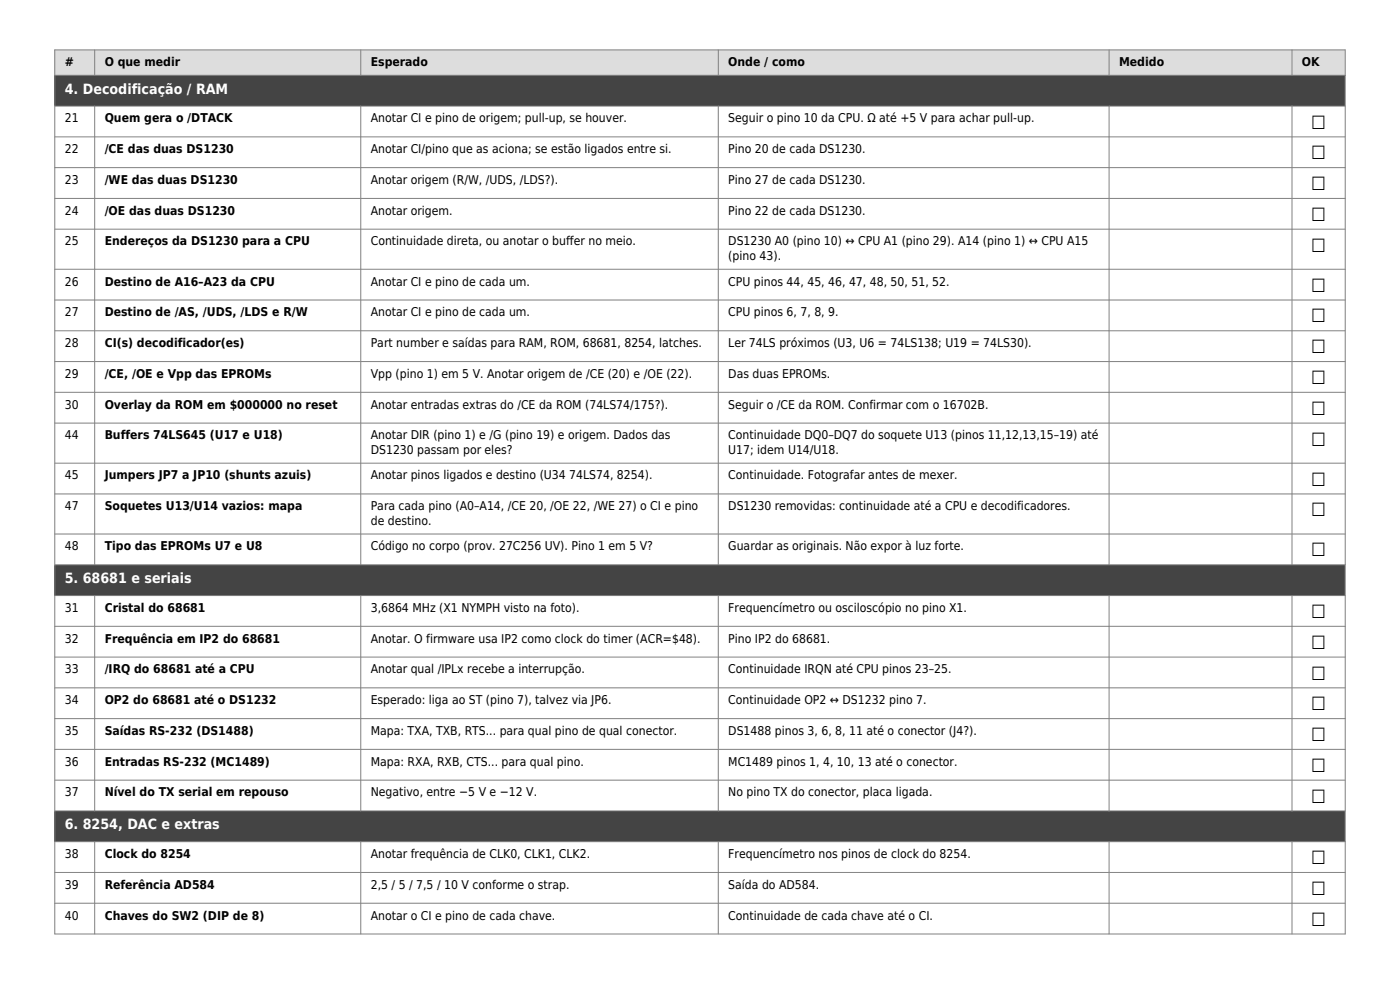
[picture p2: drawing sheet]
<svg xmlns="http://www.w3.org/2000/svg" width="297mm" height="210mm" viewBox="0 0 297 210" stroke-linecap="round" stroke-linejoin="round" font-family="sans-serif">
<defs><g id="words">
<g font-size="3.9">
<text x="278.2" y="27.3">☐</text>
<text x="278.2" y="33.8">☐</text>
<text x="278.2" y="40.3">☐</text>
<text x="278.2" y="46.8">☐</text>
<text x="278.2" y="53.4">☐</text>
<text x="278.2" y="61.9">☐</text>
<text x="278.2" y="68.4">☐</text>
<text x="278.2" y="74.9">☐</text>
<text x="278.2" y="81.5">☐</text>
<text x="278.2" y="88">☐</text>
<text x="278.2" y="94.5">☐</text>
<text x="278.2" y="103">☐</text>
<text x="278.2" y="109.5">☐</text>
<text x="278.2" y="118">☐</text>
<text x="278.2" y="131.1">☐</text>
<text x="278.2" y="137.6">☐</text>
<text x="278.2" y="144.1">☐</text>
<text x="278.2" y="150.7">☐</text>
<text x="278.2" y="157.2">☐</text>
<text x="278.2" y="163.7">☐</text>
<text x="278.2" y="170.3">☐</text>
<text x="278.2" y="183.3">☐</text>
<text x="278.2" y="189.8">☐</text>
<text x="278.2" y="196.4">☐</text>
</g>
<g font-size="3" fill="#fff">
<text x="13.7" y="19.9">4. Decodificação / RAM</text>
<text x="13.7" y="123.7">5. 68681 e seriais</text>
<text x="13.7" y="175.9">6. 8254, DAC e extras</text>
</g>
<g font-size="2.6">
<text x="13.7" y="14">#</text>
<text x="22.2" y="14">O que medir</text>
<text x="78.7" y="14">Esperado</text>
<text x="154.5" y="14">Onde / como</text>
<text x="237.4" y="14">Medido</text>
<text x="276.2" y="14">OK</text>
<text x="13.7" y="26">21</text>
<text x="22.2" y="26">Quem gera o /DTACK</text>
<text x="78.7" y="26">Anotar CI e pino de origem; pull-up, se houver.</text>
<text x="154.5" y="26">Seguir o pino 10 da CPU. Ω até +5 V para achar pull-up.</text>
<text x="13.7" y="32.5">22</text>
<text x="22.2" y="32.5">/CE das duas DS1230</text>
<text x="78.7" y="32.5">Anotar CI/pino que as aciona; se estão ligados entre si.</text>
<text x="154.5" y="32.5">Pino 20 de cada DS1230.</text>
<text x="13.7" y="39">23</text>
<text x="22.2" y="39">/WE das duas DS1230</text>
<text x="78.7" y="39">Anotar origem (R/W, /UDS, /LDS?).</text>
<text x="154.5" y="39">Pino 27 de cada DS1230.</text>
<text x="13.7" y="45.5">24</text>
<text x="22.2" y="45.5">/OE das duas DS1230</text>
<text x="78.7" y="45.5">Anotar origem.</text>
<text x="154.5" y="45.5">Pino 22 de cada DS1230.</text>
<text x="13.7" y="52.1">25</text>
<text x="22.2" y="52.1">Endereços da DS1230 para a CPU</text>
<text x="78.7" y="52.1">Continuidade direta, ou anotar o buffer no meio.</text>
<text x="154.5" y="52.1">DS1230 A0 (pino 10) ↔ CPU A1 (pino 29). A14 (pino 1) ↔ CPU A15</text>
<text x="154.5" y="55.2">(pino 43).</text>
<text x="13.7" y="60.6">26</text>
<text x="22.2" y="60.6">Destino de A16–A23 da CPU</text>
<text x="78.7" y="60.6">Anotar CI e pino de cada um.</text>
<text x="154.5" y="60.6">CPU pinos 44, 45, 46, 47, 48, 50, 51, 52.</text>
<text x="13.7" y="67.1">27</text>
<text x="22.2" y="67.1">Destino de /AS, /UDS, /LDS e R/W</text>
<text x="78.7" y="67.1">Anotar CI e pino de cada um.</text>
<text x="154.5" y="67.1">CPU pinos 6, 7, 8, 9.</text>
<text x="13.7" y="73.6">28</text>
<text x="22.2" y="73.6">CI(s) decodificador(es)</text>
<text x="78.7" y="73.6">Part number e saídas para RAM, ROM, 68681, 8254, latches.</text>
<text x="154.5" y="73.6">Ler 74LS próximos (U3, U6 = 74LS138; U19 = 74LS30).</text>
<text x="13.7" y="80.2">29</text>
<text x="22.2" y="80.2">/CE, /OE e Vpp das EPROMs</text>
<text x="78.7" y="80.2">Vpp (pino 1) em 5 V. Anotar origem de /CE (20) e /OE (22).</text>
<text x="154.5" y="80.2">Das duas EPROMs.</text>
<text x="13.7" y="86.7">30</text>
<text x="22.2" y="86.7">Overlay da ROM em $000000 no reset</text>
<text x="78.7" y="86.7">Anotar entradas extras do /CE da ROM (74LS74/175?).</text>
<text x="154.5" y="86.7">Seguir o /CE da ROM. Confirmar com o 16702B.</text>
<text x="13.7" y="93.2">44</text>
<text x="22.2" y="93.2">Buffers 74LS645 (U17 e U18)</text>
<text x="78.7" y="93.2">Anotar DIR (pino 1) e /G (pino 19) e origem. Dados das</text>
<text x="154.5" y="93.2">Continuidade DQ0–DQ7 do soquete U13 (pinos 11,12,13,15–19) até</text>
<text x="13.7" y="101.7">45</text>
<text x="22.2" y="101.7">Jumpers JP7 a JP10 (shunts azuis)</text>
<text x="78.7" y="96.3">DS1230 passam por eles?</text>
<text x="78.7" y="101.7">Anotar pinos ligados e destino (U34 74LS74, 8254).</text>
<text x="154.5" y="96.3">U17; idem U14/U18.</text>
<text x="154.5" y="101.7">Continuidade. Fotografar antes de mexer.</text>
<text x="13.7" y="108.2">47</text>
<text x="22.2" y="108.2">Soquetes U13/U14 vazios: mapa</text>
<text x="78.7" y="108.2">Para cada pino (A0–A14, /CE 20, /OE 22, /WE 27) o CI e pino</text>
<text x="78.7" y="111.3">de destino.</text>
<text x="154.5" y="108.2">DS1230 removidas: continuidade até a CPU e decodificadores.</text>
<text x="13.7" y="116.7">48</text>
<text x="22.2" y="116.7">Tipo das EPROMs U7 e U8</text>
<text x="78.7" y="116.7">Código no corpo (prov. 27C256 UV). Pino 1 em 5 V?</text>
<text x="154.5" y="116.7">Guardar as originais. Não expor à luz forte.</text>
<text x="13.7" y="129.8">31</text>
<text x="22.2" y="129.8">Cristal do 68681</text>
<text x="78.7" y="129.8">3,6864 MHz (X1 NYMPH visto na foto).</text>
<text x="154.5" y="129.8">Frequencímetro ou osciloscópio no pino X1.</text>
<text x="13.7" y="136.3">32</text>
<text x="22.2" y="136.3">Frequência em IP2 do 68681</text>
<text x="78.7" y="136.3">Anotar. O firmware usa IP2 como clock do timer (ACR=$48).</text>
<text x="154.5" y="136.3">Pino IP2 do 68681.</text>
<text x="13.7" y="142.8">33</text>
<text x="22.2" y="142.8">/IRQ do 68681 até a CPU</text>
<text x="78.7" y="142.8">Anotar qual /IPLx recebe a interrupção.</text>
<text x="154.5" y="142.8">Continuidade IRQN até CPU pinos 23–25.</text>
<text x="13.7" y="149.4">34</text>
<text x="22.2" y="149.4">OP2 do 68681 até o DS1232</text>
<text x="78.7" y="149.4">Esperado: liga ao ST (pino 7), talvez via JP6.</text>
<text x="154.5" y="149.4">Continuidade OP2 ↔ DS1232 pino 7.</text>
<text x="13.7" y="155.9">35</text>
<text x="22.2" y="155.9">Saídas RS-232 (DS1488)</text>
<text x="78.7" y="155.9">Mapa: TXA, TXB, RTS... para qual pino de qual conector.</text>
<text x="154.5" y="155.9">DS1488 pinos 3, 6, 8, 11 até o conector (J4?).</text>
<text x="13.7" y="162.4">36</text>
<text x="22.2" y="162.4">Entradas RS-232 (MC1489)</text>
<text x="78.7" y="162.4">Mapa: RXA, RXB, CTS... para qual pino.</text>
<text x="154.5" y="162.4">MC1489 pinos 1, 4, 10, 13 até o conector.</text>
<text x="13.7" y="168.9">37</text>
<text x="22.2" y="168.9">Nível do TX serial em repouso</text>
<text x="78.7" y="168.9">Negativo, entre −5 V e −12 V.</text>
<text x="154.5" y="168.9">No pino TX do conector, placa ligada.</text>
<text x="13.7" y="182">38</text>
<text x="22.2" y="182">Clock do 8254</text>
<text x="78.7" y="182">Anotar frequência de CLK0, CLK1, CLK2.</text>
<text x="154.5" y="182">Frequencímetro nos pinos de clock do 8254.</text>
<text x="13.7" y="188.5">39</text>
<text x="22.2" y="188.5">Referência AD584</text>
<text x="78.7" y="188.5">2,5 / 5 / 7,5 / 10 V conforme o strap.</text>
<text x="154.5" y="188.5">Saída do AD584.</text>
<text x="13.7" y="195.1">40</text>
<text x="22.2" y="195.1">Chaves do SW2 (DIP de 8)</text>
<text x="78.7" y="195.1">Anotar o CI e pino de cada chave.</text>
<text x="154.5" y="195.1">Continuidade de cada chave até o CI.</text>
</g>
</g></defs>
<path d="M11.6 10.6h273.8v5.4h-273.8z" fill-rule="evenodd" fill="#ddd"/>
<g fill="#444">
<path d="M11.6 16h273.8v6.5h-273.8z" fill-rule="evenodd"/>
<path d="M11.6 119.8h273.8v6.5h-273.8z" fill-rule="evenodd"/>
<path d="M11.6 172h273.8v6.5h-273.8z" fill-rule="evenodd"/>
</g>
<g fill="none" stroke="#808080" stroke-width=".21">
<path d="M11.6 10.6h273.8v187.5h-273.8zM11.6 16h273.8M20.1 10.6v5.4M76.5 10.6v5.4M152.4 10.6v5.4M235.3 10.6v5.4M274.1 10.6v5.4M11.6 22.5h273.8M11.6 29h273.8M11.6 35.6h273.8M20.1 22.5v97.3M76.5 22.5v97.3"/>
<path d="M152.4 22.5v97.3M235.3 22.5v97.3M274.1 22.5v97.3M11.6 42.1h273.8M11.6 48.6h273.8M11.6 57.1h273.8M11.6 63.6h273.8M11.6 70.2h273.8M11.6 76.7h273.8M11.6 83.2h273.8M11.6 89.7h273.8M11.6 98.2h273.8"/>
<path d="M11.6 104.8h273.8M11.6 113.3h273.8M11.6 119.8h273.8M11.6 126.3h273.8M11.6 132.9h273.8M11.6 139.4h273.8M20.1 126.3v45.7M76.5 126.3v45.7M152.4 126.3v45.7M235.3 126.3v45.7M274.1 126.3v45.7M11.6 145.9h273.8"/>
<path d="M11.6 152.4h273.8M11.6 159h273.8M11.6 165.5h273.8M11.6 172h273.8M11.6 178.5h273.8M20.1 178.5v19.6M76.5 178.5v19.6M152.4 178.5v19.6M235.3 178.5v19.6M274.1 178.5v19.6M11.6 185.1h273.8M11.6 191.6h273.8"/>
</g>
<use href="#words"/>
</svg>
